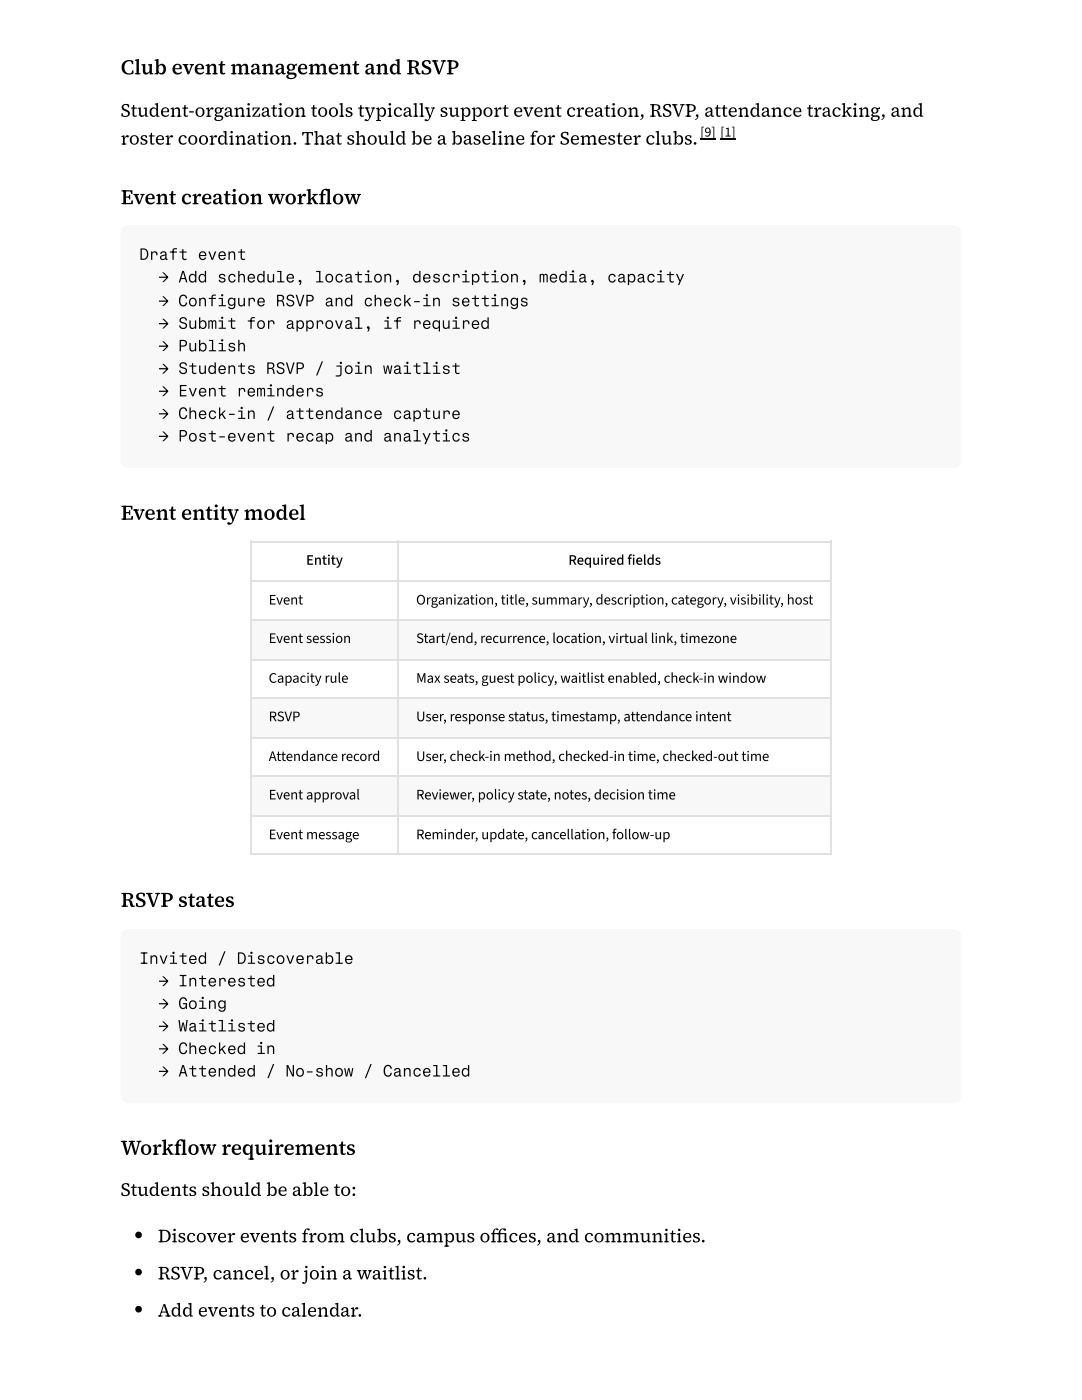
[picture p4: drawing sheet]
<svg xmlns="http://www.w3.org/2000/svg" width="216mm" height="279mm" viewBox="0 0 216 279" stroke-linecap="round" stroke-linejoin="round" font-family="sans-serif">
<defs><g id="words">
<g font-size="4.2">
<text x="24.1" y="14.8">Club event management and RSVP</text>
<text x="24.1" y="40.7">Event creation workfl ow</text>
<text x="24.1" y="103.7">Event entity model</text>
<text x="24.1" y="181">RSVP states</text>
<text x="24.1" y="230.5">Workfl ow requirements</text>
</g>
<g font-size="3.7">
<text x="24.1" y="23.3">Student-organization tools typically support event creation, RSVP, attendance tracking, and</text>
<text x="24.1" y="28.8">roster coordination. That should be a baseline for Semester clubs.</text>
<text x="24.1" y="238.7">Students should be able to:</text>
<text x="31.5" y="247.9">Discover events from clubs, campus offi ces, and communities.</text>
<text x="31.5" y="255.3">RSVP, cancel, or join a waitlist.</text>
<text x="31.5" y="262.7">Add events to calendar.</text>
</g>
<g font-size="3.2">
<text x="27.8" y="51.9">Draft event</text>
<text x="31.7" y="56.4">→ Add schedule, location, description, media, capacity</text>
<text x="31.7" y="61.1">→ Conf gure RSVP and check-in settings</text>
<text x="31.7" y="65.6">→ Submit for approval, if required</text>
<text x="41.4" y="61.1">i</text>
<text x="31.7" y="70.1">→ Publish</text>
<text x="31.7" y="74.6">→ Students RSVP / join waitlist</text>
<text x="31.7" y="79.1">→ Event reminders</text>
<text x="31.7" y="83.6">→ Check-in / attendance capture</text>
<text x="31.7" y="88.1">→ Post-event recap and analytics</text>
<text x="27.8" y="192.4">Invited / Discoverable</text>
<text x="31.7" y="196.8">→ Interested</text>
<text x="31.7" y="201.3">→ Going</text>
<text x="31.7" y="205.8">→ Waitlisted</text>
<text x="31.7" y="210.3">→ Checked in</text>
<text x="31.7" y="214.8">→ Attended / No-show / Cancelled</text>
</g>
<g font-size="2.9">
<text x="61.1" y="112.7">Entity</text>
<text x="113.4" y="112.7">Required fields</text>
<text x="53.6" y="120.7">Event</text>
<text x="83" y="120.7">Organization, title, summary, description, category, visibility, host</text>
<text x="53.6" y="128.3">Event session</text>
<text x="83" y="128.3">Start/end, recurrence, location, virtual link, timezone</text>
<text x="53.6" y="136.3">Capacity rule</text>
<text x="83" y="136.3">Max seats, guest policy, waitlist enabled, check-in window</text>
<text x="53.6" y="143.9">RSVP</text>
<text x="83" y="143.9">User, response status, timestamp, attendance intent</text>
<text x="53.6" y="151.9">Attendance record</text>
<text x="83" y="151.9">User, check-in method, checked-in time, checked-out time</text>
<text x="53.6" y="159.5">Event approval</text>
<text x="83" y="159.5">Reviewer, policy state, notes, decision time</text>
<text x="53.6" y="167.5">Event message</text>
<text x="83" y="167.5">Reminder, update, cancellation, follow-up</text>
</g>
<text font-size="2.8" x="139.7" y="27.3">[9] [1]</text>
</g></defs>
<g fill="#f8f8fa">
<path d="M24.5 45.4l.6-.3 .6-.1h164.5a1.59 1.59 0 0 1 1.6 1.6v45.2a1.59 1.59 0 0 1-1.6 1.6h-164.5a1.59 1.59 0 0 1-1.6-1.6v-45.2l.1-.6z"/>
<path d="M24.1 45h167.7v48.4h-167.7z"/>
</g>
<g fill="#fff">
<path d="M50 108.2h29.4v7.7h-29.4z"/>
<path d="M79.4 108.2h86.5v7.7h-86.5z"/>
<path d="M50 115.9h29.4v7.9h-29.4z"/>
<path d="M79.4 115.9h86.5v7.9h-86.5z"/>
</g>
<g fill="#f6f8fa">
<path d="M50 123.8h29.4v7.7h-29.4z"/>
<path d="M79.4 123.8h86.5v7.7h-86.5z"/>
</g>
<g fill="#fff">
<path d="M50 131.5h29.4v7.9h-29.4z"/>
<path d="M79.4 131.5h86.5v7.9h-86.5z"/>
</g>
<g fill="#f6f8fa">
<path d="M50 139.4h29.4v7.7h-29.4z"/>
<path d="M79.4 139.4h86.5v7.7h-86.5z"/>
</g>
<g fill="#fff">
<path d="M50 147.1h29.4v7.9h-29.4z"/>
<path d="M79.4 147.1h86.5v7.9h-86.5z"/>
</g>
<g fill="#f6f8fa">
<path d="M50 155h29.4v7.7h-29.4z"/>
<path d="M79.4 155h86.5v7.7h-86.5z"/>
</g>
<g fill="#fff">
<path d="M50 162.7h29.4v8h-29.4z"/>
<path d="M79.4 162.7h86.5v8h-86.5z"/>
</g>
<path d="M50 108.1h115.9M50 116h115.9M50.1 107.9v62.8M79.5 107.9v62.8M165.8 107.9v62.8M50 123.7h115.9M50 131.6h115.9M50 139.3h115.9M50 147.2h115.9M50 154.9h115.9M50 162.9h115.9M50 170.5h115.9" fill="none" stroke="#dfe2e5" stroke-width=".26"/>
<g fill="#f8f8fa">
<path d="M24.5 185.9l.6-.3 .6-.1h164.5a1.59 1.59 0 0 1 1.6 1.6v31.4a1.59 1.59 0 0 1-1.6 1.6h-164.5a1.59 1.59 0 0 1-1.6-1.6v-31.4l.1-.6z"/>
<path d="M24.1 185.5h167.7v34.6h-167.7z"/>
</g>
<g fill="#000">
<circle cx="27.6" cy="253.9" r=".66"/>
<circle cx="27.6" cy="246.5" r=".66"/>
<circle cx="27.6" cy="261.3" r=".66"/>
</g>
<path d="M139.7 27.6h3.1M143.7 27.6h3.1" fill="none" stroke="#000" stroke-width=".26"/>
<use href="#words"/>
</svg>
